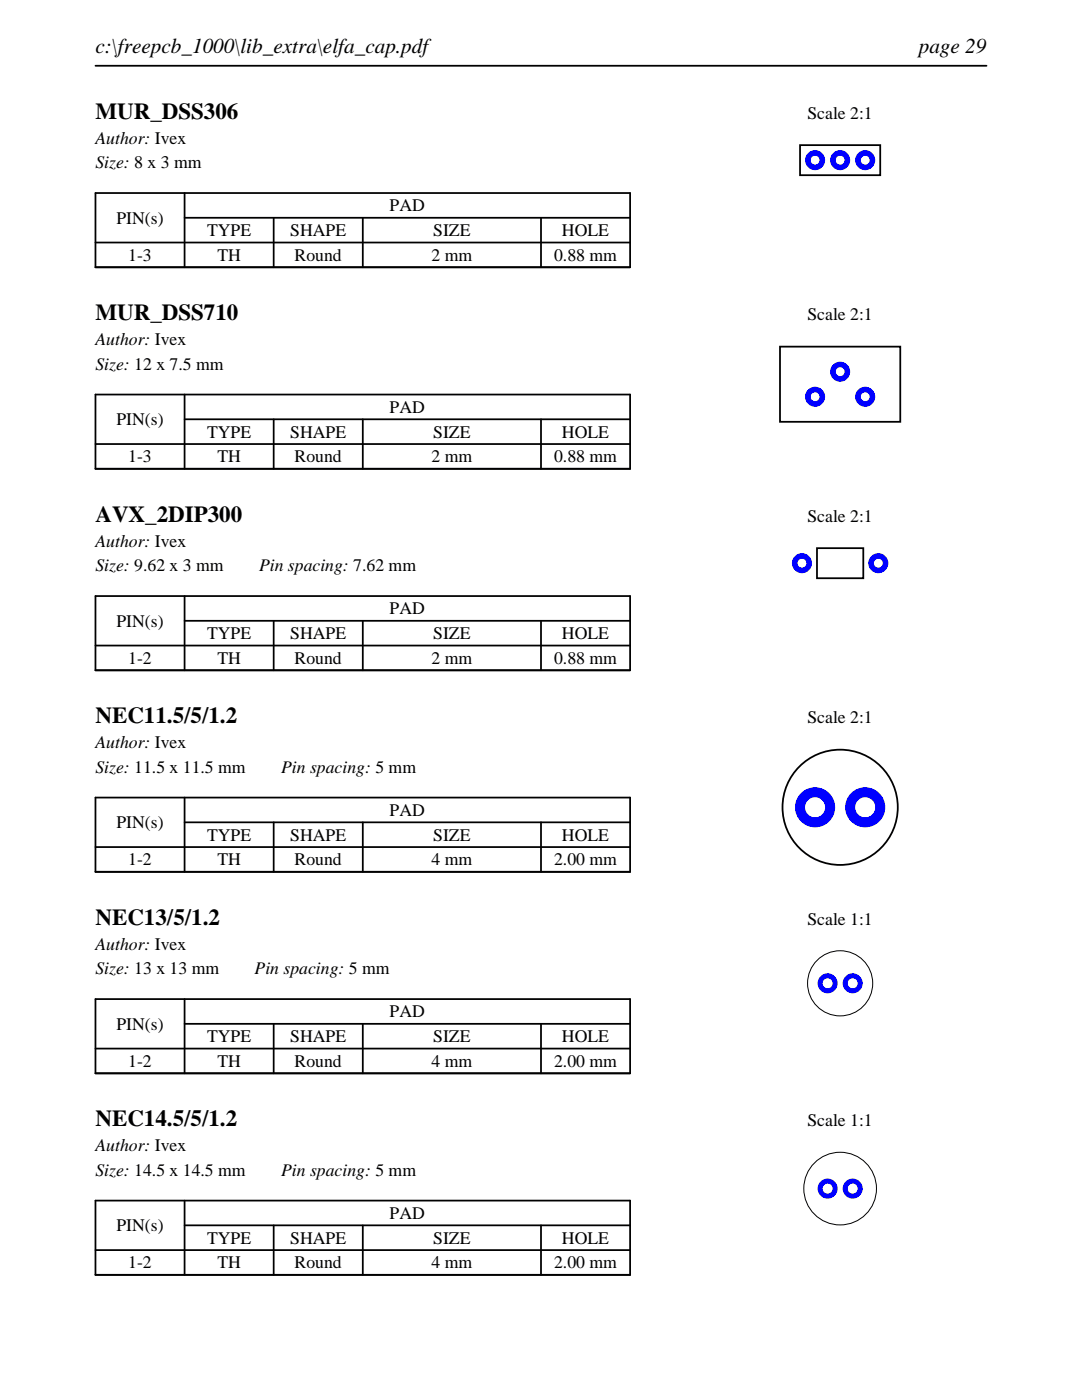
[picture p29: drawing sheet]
<svg xmlns="http://www.w3.org/2000/svg" width="216mm" height="279mm" viewBox="0 0 216 279" stroke-linecap="round" stroke-linejoin="round" font-family="sans-serif">
<defs><g id="words">
<g font-size="4.6">
<text x="19" y="23.7">MUR_DSS306</text>
<text x="19" y="63.9">MUR_DSS710</text>
<text x="19" y="104.1">AVX_2DIP300</text>
<text x="19" y="144.4">NEC11.5/5/1.2</text>
<text x="19" y="184.6">NEC13/5/1.2</text>
<text x="19" y="224.8">NEC14.5/5/1.2</text>
</g>
<g font-size="4.2">
<text x="19" y="10.6">c:\freepcb_1000\lib_extra\elfa_cap.pdf</text>
<text x="183.3" y="10.6">page 29</text>
</g>
<g font-size="3.5">
<text x="161.1" y="23.7">Scale 2:1</text>
<text x="19" y="28.6">Author: Ivex</text>
<text x="19" y="33.6">Size: 8 x 3 mm</text>
<text x="23.2" y="44.6">PIN(s)</text>
<text x="41.3" y="47.1">TYPE</text>
<text x="57.9" y="47.1">SHAPE</text>
<text x="77.8" y="42.2">PAD</text>
<text x="86.4" y="47.1">SIZE</text>
<text x="112.1" y="47.1">HOLE</text>
<text x="25.6" y="52.1">1-3</text>
<text x="43.4" y="52.1">TH</text>
<text x="58.8" y="52.1">Round</text>
<text x="86.1" y="52.1">2 mm</text>
<text x="110.6" y="52.1">0.88 mm</text>
<text x="161.1" y="63.9">Scale 2:1</text>
<text x="19" y="68.9">Author: Ivex</text>
<text x="19" y="73.8">Size: 12 x 7.5 mm</text>
<text x="77.8" y="82.4">PAD</text>
<text x="23.2" y="84.8">PIN(s)</text>
<text x="41.3" y="87.3">TYPE</text>
<text x="57.9" y="87.3">SHAPE</text>
<text x="86.4" y="87.3">SIZE</text>
<text x="112.1" y="87.3">HOLE</text>
<text x="25.6" y="92.3">1-3</text>
<text x="43.4" y="92.3">TH</text>
<text x="58.8" y="92.3">Round</text>
<text x="86.1" y="92.3">2 mm</text>
<text x="110.6" y="92.3">0.88 mm</text>
<text x="161.1" y="104.1">Scale 2:1</text>
<text x="19" y="109.1">Author: Ivex</text>
<text x="19" y="114">Size: 9.62 x 3 mm</text>
<text x="51.7" y="114">Pin spacing: 7.62 mm</text>
<text x="23.2" y="125.1">PIN(s)</text>
<text x="77.8" y="122.6">PAD</text>
<text x="41.3" y="127.6">TYPE</text>
<text x="57.9" y="127.6">SHAPE</text>
<text x="86.4" y="127.6">SIZE</text>
<text x="112.1" y="127.6">HOLE</text>
<text x="25.6" y="132.5">1-2</text>
<text x="43.4" y="132.5">TH</text>
<text x="58.8" y="132.5">Round</text>
<text x="86.1" y="132.5">2 mm</text>
<text x="110.6" y="132.5">0.88 mm</text>
<text x="19" y="149.3">Author: Ivex</text>
<text x="161.1" y="144.4">Scale 2:1</text>
<text x="19" y="154.2">Size: 11.5 x 11.5 mm</text>
<text x="56.1" y="154.2">Pin spacing: 5 mm</text>
<text x="23.2" y="165.3">PIN(s)</text>
<text x="41.3" y="167.8">TYPE</text>
<text x="57.9" y="167.8">SHAPE</text>
<text x="77.8" y="162.8">PAD</text>
<text x="86.4" y="167.8">SIZE</text>
<text x="112.1" y="167.8">HOLE</text>
<text x="25.6" y="172.7">1-2</text>
<text x="43.4" y="172.7">TH</text>
<text x="58.8" y="172.7">Round</text>
<text x="86.1" y="172.7">4 mm</text>
<text x="110.6" y="172.7">2.00 mm</text>
<text x="161.1" y="184.6">Scale 1:1</text>
<text x="19" y="189.5">Author: Ivex</text>
<text x="19" y="194.5">Size: 13 x 13 mm</text>
<text x="50.8" y="194.5">Pin spacing: 5 mm</text>
<text x="77.8" y="203.1">PAD</text>
<text x="23.2" y="205.5">PIN(s)</text>
<text x="41.3" y="208">TYPE</text>
<text x="57.9" y="208">SHAPE</text>
<text x="86.4" y="208">SIZE</text>
<text x="112.1" y="208">HOLE</text>
<text x="25.6" y="212.9">1-2</text>
<text x="43.4" y="212.9">TH</text>
<text x="58.8" y="212.9">Round</text>
<text x="86.1" y="212.9">4 mm</text>
<text x="110.6" y="212.9">2.00 mm</text>
<text x="161.1" y="224.8">Scale 1:1</text>
<text x="19" y="229.7">Author: Ivex</text>
<text x="19" y="234.7">Size: 14.5 x 14.5 mm</text>
<text x="56.1" y="234.7">Pin spacing: 5 mm</text>
<text x="23.2" y="245.7">PIN(s)</text>
<text x="77.8" y="243.3">PAD</text>
<text x="41.3" y="248.2">TYPE</text>
<text x="57.9" y="248.2">SHAPE</text>
<text x="86.4" y="248.2">SIZE</text>
<text x="112.1" y="248.2">HOLE</text>
<text x="25.6" y="253.2">1-2</text>
<text x="43.4" y="253.2">TH</text>
<text x="58.8" y="253.2">Round</text>
<text x="86.1" y="253.2">4 mm</text>
<text x="110.6" y="253.2">2.00 mm</text>
</g>
</g></defs>
<path d="M19 13.1h177.8M19 38.5h106.7v14.8h-106.7zM36.8 38.5v14.8M19 48.4h106.7M36.8 43.5h88.9M54.6 43.5v9.8M72.4 43.5v9.8M107.9 43.5v9.8" fill="none" stroke="#000" stroke-width=".35"/>
<path d="M159.6 29h16v6h-16z" fill="none" stroke="#000" stroke-width=".36"/>
<g fill="#00f">
<path d="M160.6 32a2 2 0 0 0 4 0 2 2 0 0 0-4 0zM161.8 32a.89 .89 0 0 1 1.7 0 .89 .89 0 0 1-1.7 0z"/>
<path d="M165.6 32a2 2 0 0 0 4 0 2 2 0 0 0-4 0zM166.8 32a.89 .89 0 0 1 1.7 0 .89 .89 0 0 1-1.7 0z"/>
<path d="M170.6 32a2 2 0 0 0 4 0 2 2 0 0 0-4 0zM171.8 32a.89 .89 0 0 1 1.7 0 .89 .89 0 0 1-1.7 0z"/>
</g>
<path d="M19 78.7h106.7v14.9h-106.7zM36.8 78.7v14.9M19 88.6h106.7M36.8 83.7h88.9M54.6 83.7v9.9M72.4 83.7v9.9M107.9 83.7v9.9" fill="none" stroke="#000" stroke-width=".35"/>
<path d="M155.6 69.2h24v15h-24z" fill="none" stroke="#000" stroke-width=".36"/>
<g fill="#00f">
<path d="M160.6 79.2a2 2 0 0 0 4 0 2 2 0 0 0-4 0zM161.8 79.2a.89 .89 0 0 1 1.7 0 .89 .89 0 0 1-1.7 0z"/>
<path d="M165.6 74.2a2 2 0 0 0 4 0 2 2 0 0 0-4 0zM166.8 74.2a.89 .89 0 0 1 1.7 0 .89 .89 0 0 1-1.7 0z"/>
<path d="M170.6 79.2a2 2 0 0 0 4 0 2 2 0 0 0-4 0zM171.8 79.2a.89 .89 0 0 1 1.7 0 .89 .89 0 0 1-1.7 0z"/>
</g>
<path d="M19 119h106.7v14.8h-106.7zM36.8 119v14.8M19 128.8h106.7M36.8 123.9h88.9M54.6 123.9v9.9M72.4 123.9v9.9M107.9 123.9v9.9" fill="none" stroke="#000" stroke-width=".35"/>
<path d="M163 109.4h9.3v6h-9.3z" fill="none" stroke="#000" stroke-width=".36"/>
<g fill="#00f">
<path d="M158 112.4a2 2 0 0 0 4 0 2 2 0 0 0-4 0zM159.1 112.4a.9 .9 0 0 1 1.8 0 .9 .9 0 0 1-1.8 0z"/>
<path d="M173.3 112.4a2 2 0 0 0 4 0 2 2 0 0 0-4 0zM174.4 112.4a.89 .89 0 0 1 1.7 0 .89 .89 0 0 1-1.7 0z"/>
</g>
<path d="M19 159.2h106.7v14.8h-106.7zM36.8 159.2v14.8M19 169.1h106.7M36.8 164.1h88.9M54.6 164.1v9.9M72.4 164.1v9.9M107.9 164.1v9.9" fill="none" stroke="#000" stroke-width=".35"/>
<circle cx="167.6" cy="161.1" r="11.5" fill="none" stroke="#000" stroke-width=".36"/>
<g fill="#00f">
<path d="M158.6 161.1a4 4 0 0 0 8 0 4 4 0 0 0-8 0zM160.6 161.1a2.01 2.01 0 0 1 4 0 2.01 2.01 0 0 1-4 0z"/>
<path d="M168.6 161.1a4 4 0 0 0 8 0 4 4 0 0 0-8 0zM170.6 161.1a2.01 2.01 0 0 1 4 0 2.01 2.01 0 0 1-4 0z"/>
</g>
<path d="M19 199.4h106.7v14.8h-106.7zM36.8 199.4v14.8M19 209.3h106.7M36.8 204.3h88.9M54.6 204.3v9.9M72.4 204.3v9.9M107.9 204.3v9.9" fill="none" stroke="#000" stroke-width=".35"/>
<circle cx="167.6" cy="196.2" r="6.5" fill="none" stroke="#000" stroke-width=".2"/>
<g fill="#00f">
<path d="M163.1 196.2a2 2 0 0 0 4 0 2 2 0 0 0-4 0zM164.1 196.2a1 1 0 0 1 2 0 1 1 0 0 1-2 0z"/>
<path d="M168.1 196.2a2 2 0 0 0 4 0 2 2 0 0 0-4 0zM169.1 196.2a1 1 0 0 1 2 0 1 1 0 0 1-2 0z"/>
</g>
<path d="M19 239.6h106.7v14.8h-106.7zM36.8 239.6v14.8M19 249.5h106.7M36.8 244.5h88.9M54.6 244.5v9.9M72.4 244.5v9.9M107.9 244.5v9.9" fill="none" stroke="#000" stroke-width=".35"/>
<circle cx="167.6" cy="237.2" r="7.3" fill="none" stroke="#000" stroke-width=".2"/>
<g fill="#00f">
<path d="M163.1 237.2a2 2 0 0 0 4 0 2 2 0 0 0-4 0zM164.1 237.2a1 1 0 0 1 2 0 1 1 0 0 1-2 0z"/>
<path d="M168.1 237.2a2 2 0 0 0 4 0 2 2 0 0 0-4 0zM169.1 237.2a1 1 0 0 1 2 0 1 1 0 0 1-2 0z"/>
</g>
<use href="#words"/>
</svg>
